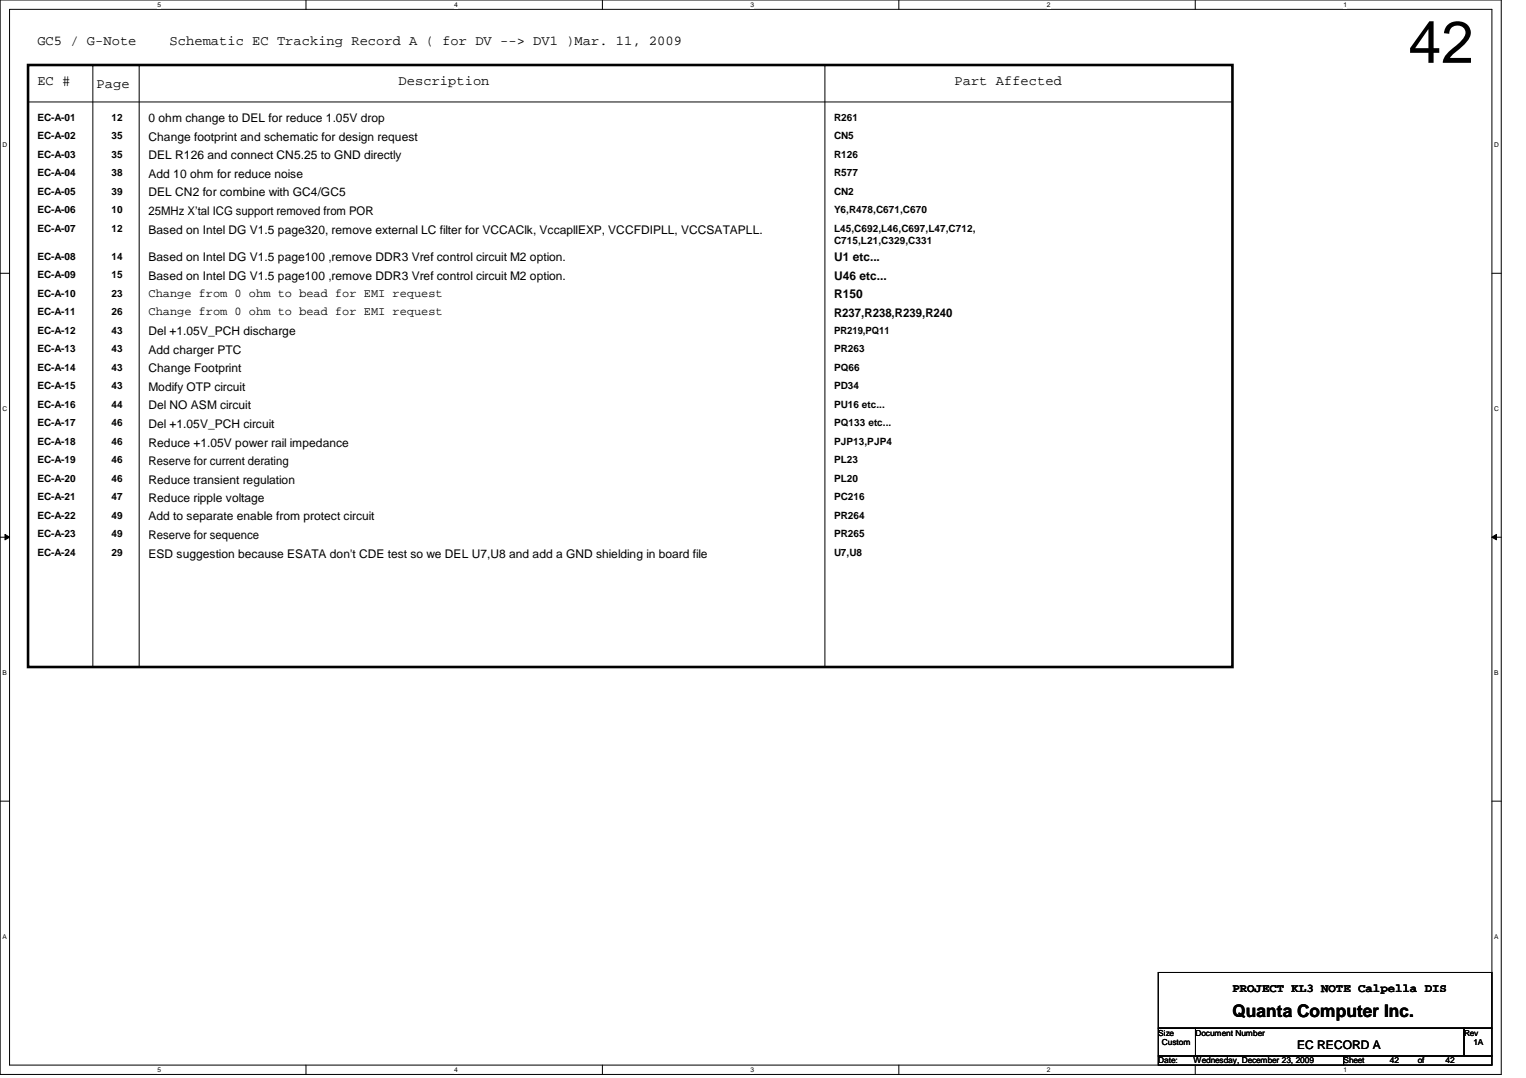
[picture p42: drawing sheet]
<svg xmlns="http://www.w3.org/2000/svg" width="297mm" height="210mm" viewBox="0 0 297 210" stroke-linecap="round" stroke-linejoin="round" font-family="sans-serif">
<defs><g id="words">
<text font-size="11.5" x="274.2" y="12.2">42</text>
<text font-size="3.4" x="239.9" y="198">Quanta Computer Inc.</text>
<g font-size="2.7">
<text x="7.3" y="8.8">GC5 / G-Note</text>
<text x="33" y="8.8">Schematic EC Tracking Record A ( for DV --&gt; DV1 )Mar. 11, 2009</text>
<text x="7.3" y="16.6">EC #</text>
<text x="18.8" y="17.1">Page</text>
<text x="77.6" y="16.6">Description</text>
<text x="185.8" y="16.6">Part Affected</text>
</g>
<g font-size="2.3">
<text x="28.9" y="23.8">0 ohm change to DEL for reduce 1.05V drop</text>
<text x="28.9" y="27.4">Change footprint and schematic for design request</text>
<text x="28.9" y="31">DEL R126 and connect CN5.25 to GND directly</text>
<text x="28.9" y="34.6">Add 10 ohm for reduce noise</text>
<text x="28.9" y="38.2">DEL CN2 for combine with GC4/GC5</text>
<text x="28.9" y="41.9">25MHz X’tal ICG support removed from POR</text>
<text x="28.9" y="45.5">Based on Intel DG V1.5 page320, remove external LC filter for VCCAClk, VccapllEXP, VCCFDIPLL, VCCSATAPLL.</text>
<text x="28.9" y="50.9">Based on Intel DG V1.5 page100 ,remove DDR3 Vref control circuit M2 option.</text>
<text x="162.3" y="50.9">U1 etc...</text>
<text x="28.9" y="54.5">Based on Intel DG V1.5 page100 ,remove DDR3 Vref control circuit M2 option.</text>
<text x="28.9" y="57.8">Change from 0 ohm to bead for EMI request</text>
<text x="162.3" y="58.1">R150</text>
<text x="162.3" y="54.5">U46 etc...</text>
<text x="28.9" y="61.4">Change from 0 ohm to bead for EMI request</text>
<text x="28.9" y="65.3">Del +1.05V_PCH discharge</text>
<text x="162.3" y="61.7">R237,R238,R239,R240</text>
<text x="28.9" y="68.9">Add charger PTC</text>
<text x="28.9" y="76.1">Modify OTP circuit</text>
<text x="28.9" y="72.5">Change Footprint</text>
<text x="28.9" y="79.7">Del NO ASM circuit</text>
<text x="28.9" y="83.3">Del +1.05V_PCH circuit</text>
<text x="28.9" y="87">Reduce +1.05V power rail impedance</text>
<text x="28.9" y="90.6">Reserve for current derating</text>
<text x="28.9" y="94.1">Reduce transient regulation</text>
<text x="28.9" y="97.7">Reduce ripple voltage</text>
<text x="28.9" y="101.3">Add to separate enable from protect circuit</text>
<text x="28.9" y="105">Reserve for sequence</text>
<text x="28.9" y="108.6">ESD suggestion because ESATA don't CDE test so we DEL U7,U8 and add a GND shielding in board file</text>
<text x="239.9" y="193.1">PROJECT KL3 NOTE Calpella DIS</text>
<text x="252.5" y="204.2">EC RECORD A</text>
</g>
<g font-size="1.9">
<text x="7.3" y="23.5">EC-A-01</text>
<text x="21.7" y="23.5">12</text>
<text x="162.3" y="23.5">R261</text>
<text x="7.3" y="27.1">EC-A-02</text>
<text x="21.7" y="27.1">35</text>
<text x="162.3" y="27.1">CN5</text>
<text x="7.3" y="30.7">EC-A-03</text>
<text x="7.3" y="34.3">EC-A-04</text>
<text x="21.7" y="30.7">35</text>
<text x="21.7" y="34.3">38</text>
<text x="162.3" y="30.7">R126</text>
<text x="162.3" y="34.3">R577</text>
<text x="7.3" y="37.9">EC-A-05</text>
<text x="7.3" y="41.5">EC-A-06</text>
<text x="21.7" y="37.9">39</text>
<text x="21.7" y="41.5">10</text>
<text x="162.3" y="37.9">CN2</text>
<text x="162.3" y="41.5">Y6,R478,C671,C670</text>
<text x="7.3" y="45.1">EC-A-07</text>
<text x="21.7" y="45.1">12</text>
<text x="162.3" y="45.1">L45,C692,L46,C697,L47,C712,</text>
<text x="162.3" y="47.5">C715,L21,C329,C331</text>
<text x="7.3" y="50.5">EC-A-08</text>
<text x="21.7" y="50.5">14</text>
<text x="7.3" y="54.1">EC-A-09</text>
<text x="7.3" y="57.7">EC-A-10</text>
<text x="21.7" y="57.7">23</text>
<text x="21.7" y="54.1">15</text>
<text x="7.3" y="64.9">EC-A-12</text>
<text x="7.3" y="61.3">EC-A-11</text>
<text x="21.7" y="64.9">43</text>
<text x="21.7" y="61.3">26</text>
<text x="162.3" y="64.9">PR219,PQ11</text>
<text x="7.3" y="68.6">EC-A-13</text>
<text x="21.7" y="68.6">43</text>
<text x="162.3" y="68.6">PR263</text>
<text x="7.3" y="75.8">EC-A-15</text>
<text x="7.3" y="72.2">EC-A-14</text>
<text x="21.7" y="75.8">43</text>
<text x="21.7" y="72.2">43</text>
<text x="162.3" y="75.8">PD34</text>
<text x="162.3" y="72.2">PQ66</text>
<text x="7.3" y="79.4">EC-A-16</text>
<text x="7.3" y="83">EC-A-17</text>
<text x="21.7" y="79.4">44</text>
<text x="21.7" y="83">46</text>
<text x="162.3" y="79.4">PU16 etc...</text>
<text x="162.3" y="83">PQ133 etc...</text>
<text x="7.3" y="86.6">EC-A-18</text>
<text x="21.7" y="86.6">46</text>
<text x="162.3" y="86.6">PJP13,PJP4</text>
<text x="7.3" y="90.2">EC-A-19</text>
<text x="7.3" y="93.8">EC-A-20</text>
<text x="21.7" y="90.2">46</text>
<text x="21.7" y="93.8">46</text>
<text x="162.3" y="90.2">PL23</text>
<text x="162.3" y="93.8">PL20</text>
<text x="7.3" y="97.4">EC-A-21</text>
<text x="7.3" y="101">EC-A-22</text>
<text x="21.7" y="97.4">47</text>
<text x="21.7" y="101">49</text>
<text x="162.3" y="97.4">PC216</text>
<text x="162.3" y="101">PR264</text>
<text x="7.3" y="104.6">EC-A-23</text>
<text x="21.7" y="104.6">49</text>
<text x="162.3" y="104.6">PR265</text>
<text x="7.3" y="108.2">EC-A-24</text>
<text x="21.7" y="108.2">29</text>
<text x="162.3" y="108.2">U7,U8</text>
</g>
<g font-size="1.6">
<text x="225.5" y="201.6">Size</text>
<text x="226.2" y="203.5">Custom</text>
<text x="232.7" y="201.6">Document Number</text>
<text x="285" y="201.6">Rev</text>
<text x="286.8" y="203.5">1A</text>
<text x="225.5" y="207.1">Date:</text>
<text x="232.3" y="207.1">Wednesday, December 23, 2009</text>
<text x="261.5" y="207.1">Sheet</text>
<text x="270.5" y="207.1">42</text>
<text x="276" y="207.1">of</text>
<text x="281.4" y="207.1">42</text>
</g>
<g font-size="1.3">
<text x="30.7" y="1.4">5</text>
<text x="88.4" y="1.4">4</text>
<text x="146.1" y="1.4">3</text>
<text x="203.8" y="1.4">2</text>
<text x="261.5" y="1.4">1</text>
<text x=".5" y="28.7">D</text>
<text x="290.9" y="28.7">D</text>
<text x=".5" y="80.1">C</text>
<text x="290.9" y="80.1">C</text>
<text x=".5" y="131.4">B</text>
<text x="290.9" y="131.4">B</text>
<text x=".5" y="182.8">A</text>
<text x="290.9" y="182.8">A</text>
<text x="30.7" y="208.7">5</text>
<text x="88.4" y="208.7">4</text>
<text x="146.1" y="208.7">3</text>
<text x="203.8" y="208.7">2</text>
<text x="261.5" y="208.7">1</text>
</g>
</g></defs>
<path d="M0 0h292.2v209.2h-292.2zM1.9 1.8h288.5v205.6h-288.5z" fill="none" stroke="#000" stroke-width=".19"/>
<g fill="#fff">
<path d="M30.7 .2h.7v1.4h-.7z"/>
<path d="M30.7 207.6h.7v1.4h-.7z"/>
</g>
<path d="M59.6 0v1.8M59.6 207.4v1.8" fill="none" stroke="#000" stroke-width=".19"/>
<g fill="#fff">
<path d="M88.4 .2h.7v1.4h-.7z"/>
<path d="M88.4 207.6h.7v1.4h-.7z"/>
</g>
<path d="M117.3 0v1.8M117.3 207.4v1.8" fill="none" stroke="#000" stroke-width=".19"/>
<g fill="#fff">
<path d="M146.1 .2h.7v1.4h-.7z"/>
<path d="M146.1 207.6h.7v1.4h-.7z"/>
</g>
<path d="M175 0v1.8M175 207.4v1.8" fill="none" stroke="#000" stroke-width=".19"/>
<g fill="#fff">
<path d="M203.8 .2h.7v1.4h-.7z"/>
<path d="M203.8 207.6h.7v1.4h-.7z"/>
</g>
<path d="M232.7 0v1.8M232.7 207.4v1.8" fill="none" stroke="#000" stroke-width=".19"/>
<g fill="#fff">
<path d="M261.5 .2h.7v1.4h-.7z"/>
<path d="M261.5 207.6h.7v1.4h-.7z"/>
<path d="M.5 27.5h.9v1.4h-.9z"/>
<path d="M290.9 27.5h.9v1.4h-.9z"/>
<path d="M.5 78.9h.9v1.4h-.9z"/>
<path d="M290.9 78.9h.9v1.4h-.9z"/>
</g>
<path d="M0 53.2h1.9M290.4 53.2h1.8" fill="none" stroke="#000" stroke-width=".19"/>
<g fill="#fff">
<path d="M.5 130.3h.8v1.4h-.8z"/>
<path d="M290.9 130.3h.8v1.4h-.8z"/>
</g>
<path d="M0 104.6h1.9M1 104.1l.9 .5-.9 .5zM290.4 104.6l.9-.5v1zM290.4 104.6h1.8" fill="none" stroke="#000" stroke-width=".19"/>
<path d="M1 104.1l.9 .5-.9 .5zM290.4 104.6l.9-.5v1z" fill="#000"/>
<g fill="#fff">
<path d="M.5 181.7h.8v1.4h-.8z"/>
<path d="M290.9 181.7h.8v1.4h-.8z"/>
</g>
<g fill="none" stroke="#000" stroke-width=".19">
<path d="M5.5 19.9h234.4M18.1 12.7h.1M18.1 12.7v117.2M27.1 12.7h.1M27.1 12.7v117.2M160.6 12.7h.1M160.6 12.7v117.2M239.9 19.9h.1M0 156h1.9M290.4 156h1.8M225.5 189.4h64.9v10.8h-64.9zM225.5 200.2h7.2v5.4h-7.2z"/>
<path d="M225.5 205.6h36v1.8h-36zM232.7 200.2h52.3v5.4h-52.3zM261.5 205.6h28.9v1.8h-28.9zM285 200.2h5.4v5.4h-5.4z"/>
</g>
<path d="M5.5 12.7h234.4v117.2h-234.4z" fill="none" stroke="#000" stroke-width=".51"/>
<use href="#words"/>
</svg>
